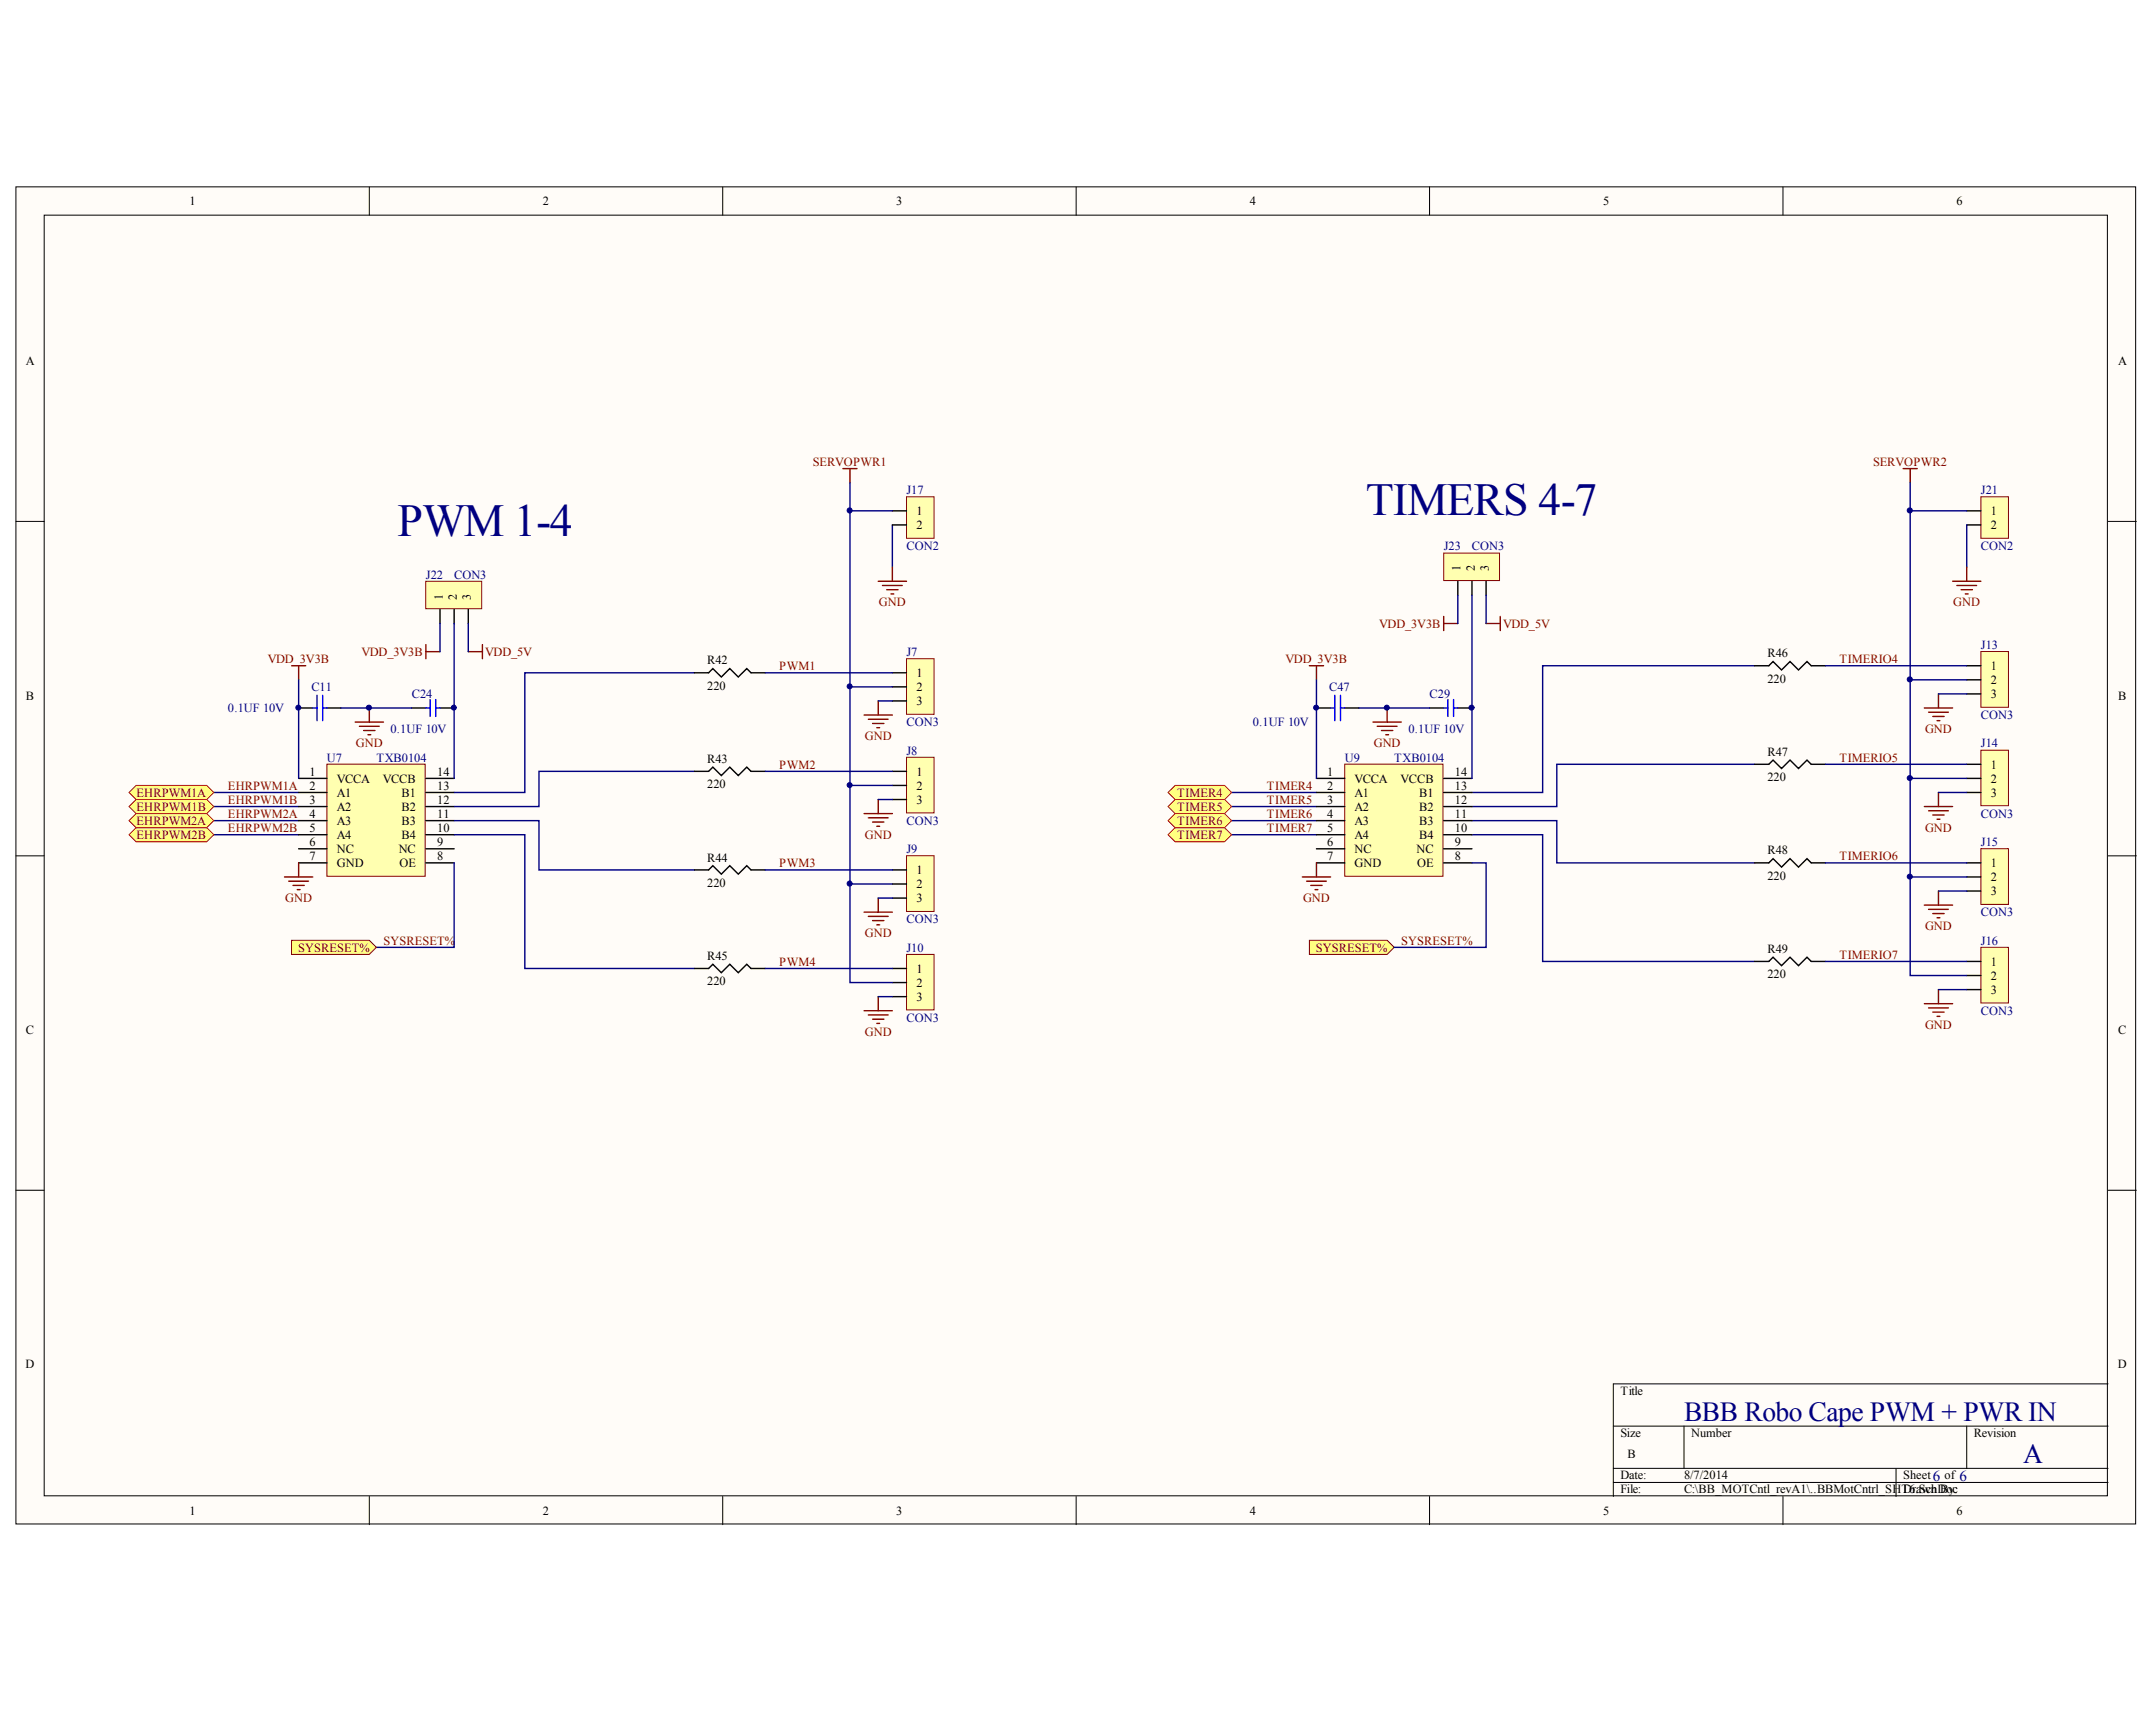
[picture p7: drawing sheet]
<svg xmlns="http://www.w3.org/2000/svg" width="263mm" height="210mm" viewBox="0 0 263 210" stroke-linecap="round" stroke-linejoin="round" font-family="sans-serif">
<defs><g id="words">
<g font-size="5.6" fill="#000080">
<text x="48.5" y="65.4">PWM 1-4</text>
<text x="166.6" y="62.8">TIMERS 4-7</text>
</g>
<g font-size="3.4" fill="#000080">
<text x="205.4" y="173.2">BBB Robo Cape PWM + PWR IN</text>
<text x="246.8" y="178.4">A</text>
</g>
<g font-size="1.8" fill="#000080">
<text x="235.7" y="180.6">6</text>
<text x="239" y="180.6">6</text>
</g>
<g font-size="1.5">
<text x="23.1" y="25">1</text>
<text x="66.2" y="25">2</text>
<text x="109.3" y="25">3</text>
<text x="152.4" y="25">4</text>
<text x="195.5" y="25">5</text>
<text x="238.6" y="25">6</text>
<text x="3.2" y="44.5">A</text>
<text x="258.3" y="44.5">A</text>
<text x="111.8" y="62.8">1</text>
<text x="111.8" y="64.5">2</text>
<text x="242.8" y="62.8">1</text>
<text x="242.8" y="64.5">2</text>
<text x="178.1" y="69.7" transform="rotate(-90 178.1 69.7)">1</text>
<text x="179.8" y="69.7" transform="rotate(-90 179.8 69.7)">2</text>
<text x="181.6" y="69.7" transform="rotate(-90 181.6 69.7)">3</text>
<text x="54" y="73.1" transform="rotate(-90 54 73.1)">1</text>
<text x="55.7" y="73.1" transform="rotate(-90 55.7 73.1)">2</text>
<text x="57.4" y="73.1" transform="rotate(-90 57.4 73.1)">3</text>
<text x="86.2" y="81">R42</text>
<text x="111.8" y="82.5">1</text>
<text x="215.5" y="80.1">R46</text>
<text x="215.5" y="83.2">220</text>
<text x="242.8" y="81.7">1</text>
<text x="242.8" y="83.4">2</text>
<text x="3.2" y="85.3">B</text>
<text x="86.2" y="84.1">220</text>
<text x="111.8" y="84.2">2</text>
<text x="111.8" y="86">3</text>
<text x="242.8" y="85.1">3</text>
<text x="258.3" y="85.3">B</text>
<text x="37.7" y="94.5">1</text>
<text x="41.1" y="95.4">VCCA</text>
<text x="46.7" y="95.4">VCCB</text>
<text x="53.3" y="94.5">14</text>
<text x="86.2" y="93">R43</text>
<text x="111.8" y="94.5">1</text>
<text x="161.9" y="94.5">1</text>
<text x="165.2" y="95.4">VCCA</text>
<text x="170.8" y="95.4">VCCB</text>
<text x="177.4" y="94.5">14</text>
<text x="215.5" y="92.1">R47</text>
<text x="215.5" y="95.2">220</text>
<text x="242.8" y="93.7">1</text>
<text x="242.8" y="95.4">2</text>
<text x="37.7" y="96.3">2</text>
<text x="37.7" y="98">3</text>
<text x="37.7" y="99.7">4</text>
<text x="37.7" y="101.4">5</text>
<text x="41.1" y="97.1">A1</text>
<text x="41.1" y="98.8">A2</text>
<text x="41.1" y="100.6">A3</text>
<text x="49" y="100.6">B3</text>
<text x="49" y="98.8">B2</text>
<text x="49" y="97.1">B1</text>
<text x="53.3" y="101.4">10</text>
<text x="53.3" y="99.7">11</text>
<text x="53.3" y="98">12</text>
<text x="53.3" y="96.3">13</text>
<text x="86.2" y="96.1">220</text>
<text x="111.8" y="96.3">2</text>
<text x="111.8" y="98">3</text>
<text x="161.9" y="96.3">2</text>
<text x="161.9" y="98">3</text>
<text x="161.9" y="99.7">4</text>
<text x="161.9" y="101.4">5</text>
<text x="165.2" y="97.1">A1</text>
<text x="165.2" y="98.8">A2</text>
<text x="165.2" y="100.6">A3</text>
<text x="173.1" y="100.6">B3</text>
<text x="173.1" y="98.8">B2</text>
<text x="173.1" y="97.1">B1</text>
<text x="177.4" y="101.4">10</text>
<text x="177.4" y="99.7">11</text>
<text x="177.4" y="98">12</text>
<text x="177.4" y="96.3">13</text>
<text x="242.8" y="97.1">3</text>
<text x="37.7" y="103.1">6</text>
<text x="37.7" y="104.8">7</text>
<text x="41.1" y="102.3">A4</text>
<text x="41.1" y="104">NC</text>
<text x="41.1" y="105.7">GND</text>
<text x="48.6" y="104">NC</text>
<text x="48.7" y="105.7">OE</text>
<text x="49" y="102.3">B4</text>
<text x="53.3" y="104.8">8</text>
<text x="53.3" y="103.1">9</text>
<text x="86.2" y="105">R44</text>
<text x="111.8" y="106.6">1</text>
<text x="161.9" y="103.1">6</text>
<text x="161.9" y="104.8">7</text>
<text x="165.2" y="102.3">A4</text>
<text x="165.2" y="104">NC</text>
<text x="165.2" y="105.7">GND</text>
<text x="172.8" y="104">NC</text>
<text x="172.8" y="105.7">OE</text>
<text x="173.1" y="102.3">B4</text>
<text x="177.4" y="104.8">8</text>
<text x="177.4" y="103.1">9</text>
<text x="215.5" y="104.2">R48</text>
<text x="215.5" y="107.2">220</text>
<text x="242.8" y="105.7">1</text>
<text x="242.8" y="107.4">2</text>
<text x="86.2" y="108.1">220</text>
<text x="111.8" y="108.3">2</text>
<text x="111.8" y="110">3</text>
<text x="242.8" y="109.1">3</text>
<text x="86.2" y="117">R45</text>
<text x="111.8" y="118.6">1</text>
<text x="215.5" y="116.2">R49</text>
<text x="215.5" y="119.3">220</text>
<text x="242.8" y="117.7">1</text>
<text x="242.8" y="119.4">2</text>
<text x="86.2" y="120.1">220</text>
<text x="111.8" y="120.3">2</text>
<text x="111.8" y="122">3</text>
<text x="242.8" y="121.1">3</text>
<text x="3.2" y="126">C</text>
<text x="258.3" y="126">C</text>
<text x="3.1" y="166.8">D</text>
<text x="258.3" y="166.8">D</text>
<text x="197.6" y="170">Title</text>
<text x="197.6" y="175.2">Size</text>
<text x="198.5" y="177.8">B</text>
<text x="206.2" y="175.2">Number</text>
<text x="240.7" y="175.2">Revision</text>
<text x="23.1" y="184.6">1</text>
<text x="66.2" y="184.6">2</text>
<text x="109.3" y="184.6">3</text>
<text x="152.4" y="184.6">4</text>
<text x="195.5" y="184.6">5</text>
<text x="197.6" y="180.3">Date:</text>
<text x="197.6" y="182">File:</text>
<text x="205.4" y="180.3">8/7/2014</text>
<text x="205.4" y="182">C:\BB_MOTCntl_revA1\..BBMotCntrl_SHT6.SchDoc</text>
<text x="232.1" y="180.3">Sheet</text>
<text x="232.1" y="182">Drawn By:</text>
<text x="237.1" y="180.3">of</text>
<text x="238.6" y="184.6">6</text>
</g>
<g font-size="1.5" fill="#800000">
<text x="99.1" y="56.8">SERVOPWR1</text>
<text x="228.4" y="56.8">SERVOPWR2</text>
<text x="107.2" y="73.9">GND</text>
<text x="168.2" y="76.5">VDD_3V3B</text>
<text x="183.3" y="76.5">VDD_5V</text>
<text x="238.2" y="73.9">GND</text>
<text x="32.7" y="80.8">VDD_3V3B</text>
<text x="44.1" y="80">VDD_3V3B</text>
<text x="59.2" y="80">VDD_5V</text>
<text x="95" y="81.7">PWM1</text>
<text x="156.8" y="80.8">VDD_3V3B</text>
<text x="224.3" y="80.8">TIMERIO4</text>
<text x="234.8" y="89.4">GND</text>
<text x="43.4" y="91.1">GND</text>
<text x="95" y="93.7">PWM2</text>
<text x="105.5" y="90.2">GND</text>
<text x="167.5" y="91.1">GND</text>
<text x="224.3" y="92.8">TIMERIO5</text>
<text x="16.6" y="100.6">EHRPWM2A</text>
<text x="16.6" y="97.1">EHRPWM1A</text>
<text x="16.6" y="98.8">EHRPWM1B</text>
<text x="143.6" y="97.1">TIMER4</text>
<text x="143.6" y="98.8">TIMER5</text>
<text x="143.6" y="100.6">TIMER6</text>
<text x="234.8" y="101.4">GND</text>
<text x="16.6" y="102.3">EHRPWM2B</text>
<text x="95" y="105.7">PWM3</text>
<text x="105.5" y="102.2">GND</text>
<text x="143.6" y="102.3">TIMER7</text>
<text x="224.3" y="104.8">TIMERIO6</text>
<text x="34.8" y="110">GND</text>
<text x="158.9" y="110">GND</text>
<text x="234.8" y="113.4">GND</text>
<text x="36.4" y="116">SYSRESET%</text>
<text x="95" y="117.7">PWM4</text>
<text x="105.5" y="114.2">GND</text>
<text x="160.5" y="116">SYSRESET%</text>
<text x="224.3" y="116.9">TIMERIO7</text>
<text x="234.8" y="125.4">GND</text>
<text x="105.5" y="126.3">GND</text>
</g>
<g font-size="1.5" fill="#000080">
<text x="110.6" y="60.2">J17</text>
<text x="241.6" y="60.2">J21</text>
<text x="51.9" y="70.5">J22</text>
<text x="55.4" y="70.5">CON3</text>
<text x="110.6" y="67.1">CON2</text>
<text x="176.1" y="67.1">J23</text>
<text x="179.5" y="67.1">CON3</text>
<text x="241.6" y="67.1">CON2</text>
<text x="110.6" y="80">J7</text>
<text x="241.6" y="79.1">J13</text>
<text x="27.8" y="86.8">0.1UF 10V</text>
<text x="38" y="84.2">C11</text>
<text x="47.6" y="89.4">0.1UF 10V</text>
<text x="50.2" y="85.1">C24</text>
<text x="110.6" y="88.5">CON3</text>
<text x="152.8" y="88.5">0.1UF 10V</text>
<text x="162.1" y="84.2">C47</text>
<text x="171.8" y="89.4">0.1UF 10V</text>
<text x="174.3" y="85.1">C29</text>
<text x="241.6" y="87.7">CON3</text>
<text x="39.9" y="92.8">U7</text>
<text x="45.9" y="92.8">TXB0104</text>
<text x="110.6" y="92">J8</text>
<text x="164" y="92.8">U9</text>
<text x="170" y="92.8">TXB0104</text>
<text x="241.6" y="91.1">J14</text>
<text x="110.6" y="100.6">CON3</text>
<text x="241.6" y="99.7">CON3</text>
<text x="110.6" y="104">J9</text>
<text x="241.6" y="103.1">J15</text>
<text x="110.6" y="112.6">CON3</text>
<text x="241.6" y="111.7">CON3</text>
<text x="110.6" y="116">J10</text>
<text x="241.6" y="115.1">J16</text>
<text x="110.6" y="124.6">CON3</text>
<text x="241.6" y="123.7">CON3</text>
</g>
<g font-size="1.5" fill="#790000">
<text x="27.8" y="101.4">EHRPWM2B</text>
<text x="27.8" y="99.7">EHRPWM2A</text>
<text x="27.8" y="96.3">EHRPWM1A</text>
<text x="27.8" y="98">EHRPWM1B</text>
<text x="154.5" y="96.3">TIMER4</text>
<text x="154.5" y="98">TIMER5</text>
<text x="154.5" y="101.4">TIMER7</text>
<text x="154.5" y="99.7">TIMER6</text>
<text x="46.8" y="115.1">SYSRESET%</text>
<text x="170.9" y="115.1">SYSRESET%</text>
</g>
</g></defs>
<g fill="#fffcf8" stroke="#000" stroke-width=".12">
<path d="M1.9 22.8h258.6v163h-258.6z"/>
<path d="M5.4 26.2h251.6v156.1h-251.6z"/>
</g>
<g fill="none" stroke="#000" stroke-width=".12">
<path d="M45 22.8v3.4M88.1 22.8v3.4M131.2 22.8v3.4M174.3 22.8v3.4M217.4 22.8v3.4M1.9 63.6h3.5M257.1 63.6h3.4M1.9 104.3h3.5M257.1 104.3h3.4M1.9 145.1h3.5M257.1 145.1h3.4M196.8 173.8h60.3"/>
<path d="M196.8 179h60.3M205.4 173.8v5.2M231.2 179v3.4M239.9 173.8v5.2M257.1 168.7h-60.3v13.7M45 182.4v3.5M88.1 182.4v3.5M131.2 182.4v3.5M174.3 182.4v3.5M196.8 180.7h60.3M217.4 182.4v3.5"/>
</g>
<path d="M174.3 86.3h1.8M177.8 86.3h1.7" fill="none" stroke="#000" stroke-width=".17"/>
<path d="M176.1 86.3h.5M176.6 85.3v2M177.3 85.3v2M177.3 86.3h.5" fill="none" stroke="#00f" stroke-width=".17"/>
<path d="M167.4 88h3.5M168 88.5h2.4M168.5 89h1.4M169 89.6h.3M169.2 86.3v1.7" fill="none" stroke="#800000" stroke-width=".17"/>
<path d="M26.1 96.6h10.3M26.1 98.3h10.3M150.2 96.6h10.4M150.2 98.3h10.4M214 93.2h-24.1v5.1h-10.4M214 81.2h-25.9v15.4h-8.6M26.1 100h10.3M26.1 101.7h10.3M150.2 100h10.4M150.2 101.7h10.4M179.5 101.7h8.6v15.5h25.9M179.5 100h10.4v5.2h24.1" fill="none" stroke="#000080" stroke-width=".17"/>
<path d="M241.6 79.4h3.3v6.8h-3.3z" fill="#ffffb0" stroke="#800000" stroke-width=".12"/>
<path d="M239.9 81.2h1.7M239.9 82.9h1.7M239.9 84.6h1.7" fill="none" stroke="#000" stroke-width=".17"/>
<path d="M241.6 91.4h3.3v6.8h-3.3z" fill="#ffffb0" stroke="#800000" stroke-width=".12"/>
<path d="M239.9 93.2h1.7M239.9 94.9h1.7M239.9 96.6h1.7" fill="none" stroke="#000" stroke-width=".17"/>
<path d="M241.6 103.4h3.3v6.8h-3.3z" fill="#ffffb0" stroke="#800000" stroke-width=".12"/>
<path d="M239.9 105.2h1.7M239.9 106.9h1.7M239.9 108.6h1.7" fill="none" stroke="#000" stroke-width=".17"/>
<path d="M241.6 115.5h3.3v6.8h-3.3z" fill="#ffffb0" stroke="#800000" stroke-width=".12"/>
<path d="M239.9 117.2h1.7M239.9 118.9h1.7M239.9 120.6h1.7" fill="none" stroke="#000" stroke-width=".17"/>
<path d="M110.6 116.3h3.3v6.8h-3.3z" fill="#ffffb0" stroke="#800000" stroke-width=".12"/>
<path d="M108.8 118.1h1.8M108.8 119.8h1.8M108.8 121.5h1.8" fill="none" stroke="#000" stroke-width=".17"/>
<path d="M110.6 104.3h3.3v6.8h-3.3z" fill="#ffffb0" stroke="#800000" stroke-width=".12"/>
<path d="M108.8 106h1.8M108.8 107.8h1.8M108.8 109.5h1.8" fill="none" stroke="#000" stroke-width=".17"/>
<path d="M110.6 92.3h3.3v6.8h-3.3z" fill="#ffffb0" stroke="#800000" stroke-width=".12"/>
<path d="M108.8 94h1.8M108.8 95.7h1.8M108.8 97.5h1.8" fill="none" stroke="#000" stroke-width=".17"/>
<path d="M110.6 80.3h3.3v6.8h-3.3z" fill="#ffffb0" stroke="#800000" stroke-width=".12"/>
<path d="M108.8 82h1.8M108.8 83.7h1.8M108.8 85.4h1.8" fill="none" stroke="#000" stroke-width=".17"/>
<path d="M108.8 64v5.1" fill="none" stroke="#000080" stroke-width=".17"/>
<path d="M107.1 70.9h3.5M107.6 71.4h2.4M108.1 71.9h1.4M108.7 72.4h.3M108.8 69.1v1.8" fill="none" stroke="#800000" stroke-width=".17"/>
<path d="M110.6 60.6h3.3v5h-3.3z" fill="#ffffb0" stroke="#800000" stroke-width=".12"/>
<path d="M108.8 62.3h1.8M108.8 64h1.8" fill="none" stroke="#000" stroke-width=".17"/>
<g fill="none" stroke="#800000" stroke-width=".17">
<path d="M102.8 57.1h1.7M103.7 57.1v1.7M232.1 57.1h1.7M233 57.1v1.7M105.4 87.2h3.4M105.4 99.2h3.4M105.9 87.7h2.4M105.9 99.7h2.4M106.4 88.2h1.4M106.9 88.7h.4M107.1 85.4v1.8M107.1 97.5v1.7"/>
<path d="M234.7 98.3h3.4M234.7 86.3h3.4M235.2 98.8h2.4M235.2 86.8h2.4M235.7 99.3h1.4M235.7 87.3h1.4M236.2 99.9h.4M236.2 87.8h.4M236.4 84.6v1.7M236.4 96.6v1.7M105.4 111.2h3.4M105.9 111.7h2.4"/>
<path d="M106.4 100.2h1.4M106.4 112.2h1.4M106.9 100.7h.4M106.9 112.7h.4M107.1 109.5v1.7M234.7 110.3h3.4M235.2 110.8h2.4M235.7 111.4h1.4M236.2 111.9h.4M236.4 108.6v1.7M105.4 123.2h3.4M105.9 123.7h2.4"/>
<path d="M106.4 124.2h1.4M106.9 124.7h.4M107.1 121.5v1.7M234.7 122.3h3.4M235.2 122.9h2.4M235.7 123.4h1.4M236.2 123.9h.4M236.4 120.6v1.7"/>
</g>
<g fill="none" stroke="#000080" stroke-width=".17">
<path d="M103.7 95.7h5.1M103.7 83.7h5.1M107.1 85.4h1.7M107.1 97.5h1.7M233 94.9h6.9M233 82.9h6.9M236.4 96.6h3.5M236.4 84.6h3.5M103.7 107.8h5.1M107.1 109.5h1.7M233 106.9h6.9M236.4 108.6h3.5"/>
<path d="M107.1 121.5h1.7M236.4 120.6h3.5"/>
</g>
<path d="M241.6 60.6h3.3v5h-3.3z" fill="#ffffb0" stroke="#800000" stroke-width=".12"/>
<path d="M239.9 62.3h1.7M239.9 64h1.7" fill="none" stroke="#000" stroke-width=".17"/>
<path d="M239.9 64v5.1" fill="none" stroke="#000080" stroke-width=".17"/>
<path d="M238.1 70.9h3.5M238.7 71.4h2.4M239.2 71.9h1.3M239.7 72.4h.3M239.9 69.1v1.8" fill="none" stroke="#800000" stroke-width=".17"/>
<path d="M164 93.1h12v13.7h-12z" fill="#ffffb0" stroke="#800000" stroke-width=".12"/>
<g fill="none" stroke="#000" stroke-width=".17">
<path d="M50.2 86.3h1.7M53.7 86.3h1.7M160.6 94.9h3.4M160.6 96.6h3.4M160.6 98.3h3.4M160.6 86.3h1.7M164 86.3h1.7M176.1 94.9h3.4M176.1 96.6h3.4M176.1 98.3h3.4M160.6 100h3.4M160.6 101.7h3.4"/>
<path d="M160.6 103.5h3.4M160.6 105.2h3.4M176.1 100h3.4M176.1 101.7h3.4M176.1 103.5h3.4M176.1 105.2h3.4"/>
</g>
<path d="M43.3 88h3.5M43.8 88.5h2.4M44.4 89h1.3M44.9 89.6h.3M45 86.3v1.7M159.7 81.2h1.7M160.6 81.2v1.7M158.8 106.9h3.5M159.3 107.4h2.5M159.9 107.9h1.3M160.4 108.4h.3M160.6 105.2v1.7" fill="none" stroke="#800000" stroke-width=".17"/>
<path d="M51.9 86.3h.6M52.5 85.3v2M53.1 86.3h.6M53.1 85.3v2M162.3 86.3h.5M162.8 84.8v3M163.5 86.3h.5M163.5 84.8v3" fill="none" stroke="#00f" stroke-width=".17"/>
<path d="M160.6 82.9v12M165.7 86.3h8.6" fill="none" stroke="#000080" stroke-width=".17"/>
<path d="M39.9 93.1h12v13.7h-12z" fill="#ffffb0" stroke="#800000" stroke-width=".12"/>
<g fill="none" stroke="#000" stroke-width=".17">
<path d="M36.4 94.9h3.5M36.4 96.6h3.5M36.4 98.3h3.5M36.4 86.3h1.7M39.9 86.3h1.7M51.9 94.9h3.5M51.9 96.6h3.5M51.9 98.3h3.5M36.4 100h3.5M36.4 101.7h3.5M36.4 103.5h3.5M36.4 105.2h3.5"/>
<path d="M51.9 100h3.5M51.9 101.7h3.5M51.9 103.5h3.5M51.9 105.2h3.5"/>
</g>
<path d="M176.1 76h1.7M176.1 75.1v1.8M181.2 76h1.8M183 75.1v1.8M35.6 81.2h1.7M36.4 81.2v1.7M34.7 106.9h3.4M35.2 107.4h2.4M35.7 107.9h1.4M36.2 108.4h.4M36.4 105.2v1.7" fill="none" stroke="#800000" stroke-width=".17"/>
<path d="M38.1 86.3h.6M38.7 84.8v3M39.4 86.3h.5M39.4 84.8v3" fill="none" stroke="#00f" stroke-width=".17"/>
<path d="M36.4 82.9v12M41.6 86.3h8.6M84.7 82h-20.7v14.6h-8.6M84.7 94h-19v4.3h-10.3M55.4 100h10.3v6h19M55.4 101.7h8.6v16.4h20.7" fill="none" stroke="#000080" stroke-width=".17"/>
<path d="M176.1 67.4h6.8v3.4h-6.8z" fill="#ffffb0" stroke="#800000" stroke-width=".12"/>
<path d="M177.8 70.9v1.7M179.5 70.9v1.7M181.2 70.9v1.7" fill="none" stroke="#000" stroke-width=".17"/>
<path d="M177.8 72.6v3.4M179.5 72.6v22.3M181.2 72.6v3.4" fill="none" stroke="#000080" stroke-width=".17"/>
<path d="M51.9 79.4h1.8M51.9 78.6v1.7M57.1 79.4h1.7M58.8 78.6v1.7" fill="none" stroke="#800000" stroke-width=".17"/>
<path d="M51.9 70.9h6.8v3.3h-6.8z" fill="#ffffb0" stroke="#800000" stroke-width=".12"/>
<path d="M53.7 74.3v1.7M55.4 74.3v1.7M57.1 74.3v1.7M84.7 82h1.7l.5-.5 1.1 1 1-1 1 1 1.1-1 .5 .5h1.7M84.7 94h1.7l.5-.5 1.1 1 1-1 1 1 1.1-1 .5 .5h1.7M214 81.2h1.7l.5-.6 1.1 1.1 1-1.1 1 1.1 1.1-1.1 .5 .6h1.7M214 93.2h1.7l.5-.5 1.1 1 1-1 1 1 1.1-1 .5 .5h1.7M84.7 106h1.7l.5-.5 1.1 1.1 1-1.1 1 1.1 1.1-1.1 .5 .5h1.7M84.7 118.1h1.7l.5-.6 1.1 1.1 1-1.1 1 1.1 1.1-1.1 .5 .6h1.7M214 105.2h1.7l.5-.5 1.1 1 1-1 1 1 1.1-1 .5 .5h1.7M214 117.2h1.7l.5-.5 1.1 1 1-1 1 1 1.1-1 .5 .5h1.7" fill="none" stroke="#000" stroke-width=".17"/>
<path d="M53.7 76v3.4M55.4 76v18.9M57.1 76v3.4M93.3 82h15.5M93.3 94h15.5M222.6 81.2h17.3M222.6 93.2h17.3M55.4 105.2v10.3h-9.5M93.3 106h15.5M93.3 118.1h15.5M222.6 105.2h17.3M222.6 117.2h17.3" fill="none" stroke="#000080" stroke-width=".17"/>
<g fill="#ffff80" stroke="#f00" stroke-width=".12">
<path d="M142.5 96.6l.8-.9h6l.9 .9-.9 .9h-6z" fill-rule="evenodd"/>
<path d="M142.5 98.3l.8-.8h6l.9 .8-.9 .9h-6z" fill-rule="evenodd"/>
<path d="M15.7 101.7l.9-.8h8.6l.9 .8-.9 .9h-8.6z" fill-rule="evenodd"/>
<path d="M15.7 100l.9-.8h8.6l.9 .8-.9 .9h-8.6z" fill-rule="evenodd"/>
<path d="M142.5 101.7l.8-.8h6l.9 .8-.9 .9h-6z" fill-rule="evenodd"/>
<path d="M142.5 100l.8-.8h6l.9 .8-.9 .9h-6z" fill-rule="evenodd"/>
<path d="M15.7 96.6l.9-.9h8.6l.9 .9-.9 .9h-8.6z" fill-rule="evenodd"/>
<path d="M15.7 98.3l.9-.8h8.6l.9 .8-.9 .9h-8.6z" fill-rule="evenodd"/>
</g>
<g fill="#ffff80" stroke="#800000" stroke-width=".12">
<path d="M35.6 114.6h9.4l.9 .9-.9 .8h-9.4z" fill-rule="evenodd"/>
<path d="M159.7 114.6h9.5l.8 .9-.8 .8h-9.5z" fill-rule="evenodd"/>
</g>
<path d="M103.7 58.8v61h5.1M233 58.8v60.1h6.9M103.7 62.3h5.1M233 62.3h6.9M179.5 105.2h1.7v10.3h-11.2" fill="none" stroke="#000080" stroke-width=".17"/>
<g fill="#000080" stroke="#000080" stroke-width=".12">
<circle cx="36.4" cy="86.3" r=".3"/>
<circle cx="45" cy="86.3" r=".31"/>
<circle cx="55.3" cy="86.3" r=".3"/>
<circle cx="103.6" cy="107.7" r=".31"/>
<circle cx="103.6" cy="95.7" r=".3"/>
<circle cx="103.6" cy="83.7" r=".3"/>
<circle cx="103.6" cy="62.2" r=".31"/>
<circle cx="160.5" cy="86.3" r=".3"/>
<circle cx="169.1" cy="86.3" r=".3"/>
<circle cx="179.5" cy="86.3" r=".31"/>
<circle cx="232.9" cy="106.9" r=".31"/>
<circle cx="232.9" cy="94.8" r=".31"/>
<circle cx="232.9" cy="82.8" r=".31"/>
<circle cx="232.9" cy="62.2" r=".31"/>
</g>
<use href="#words"/>
</svg>
